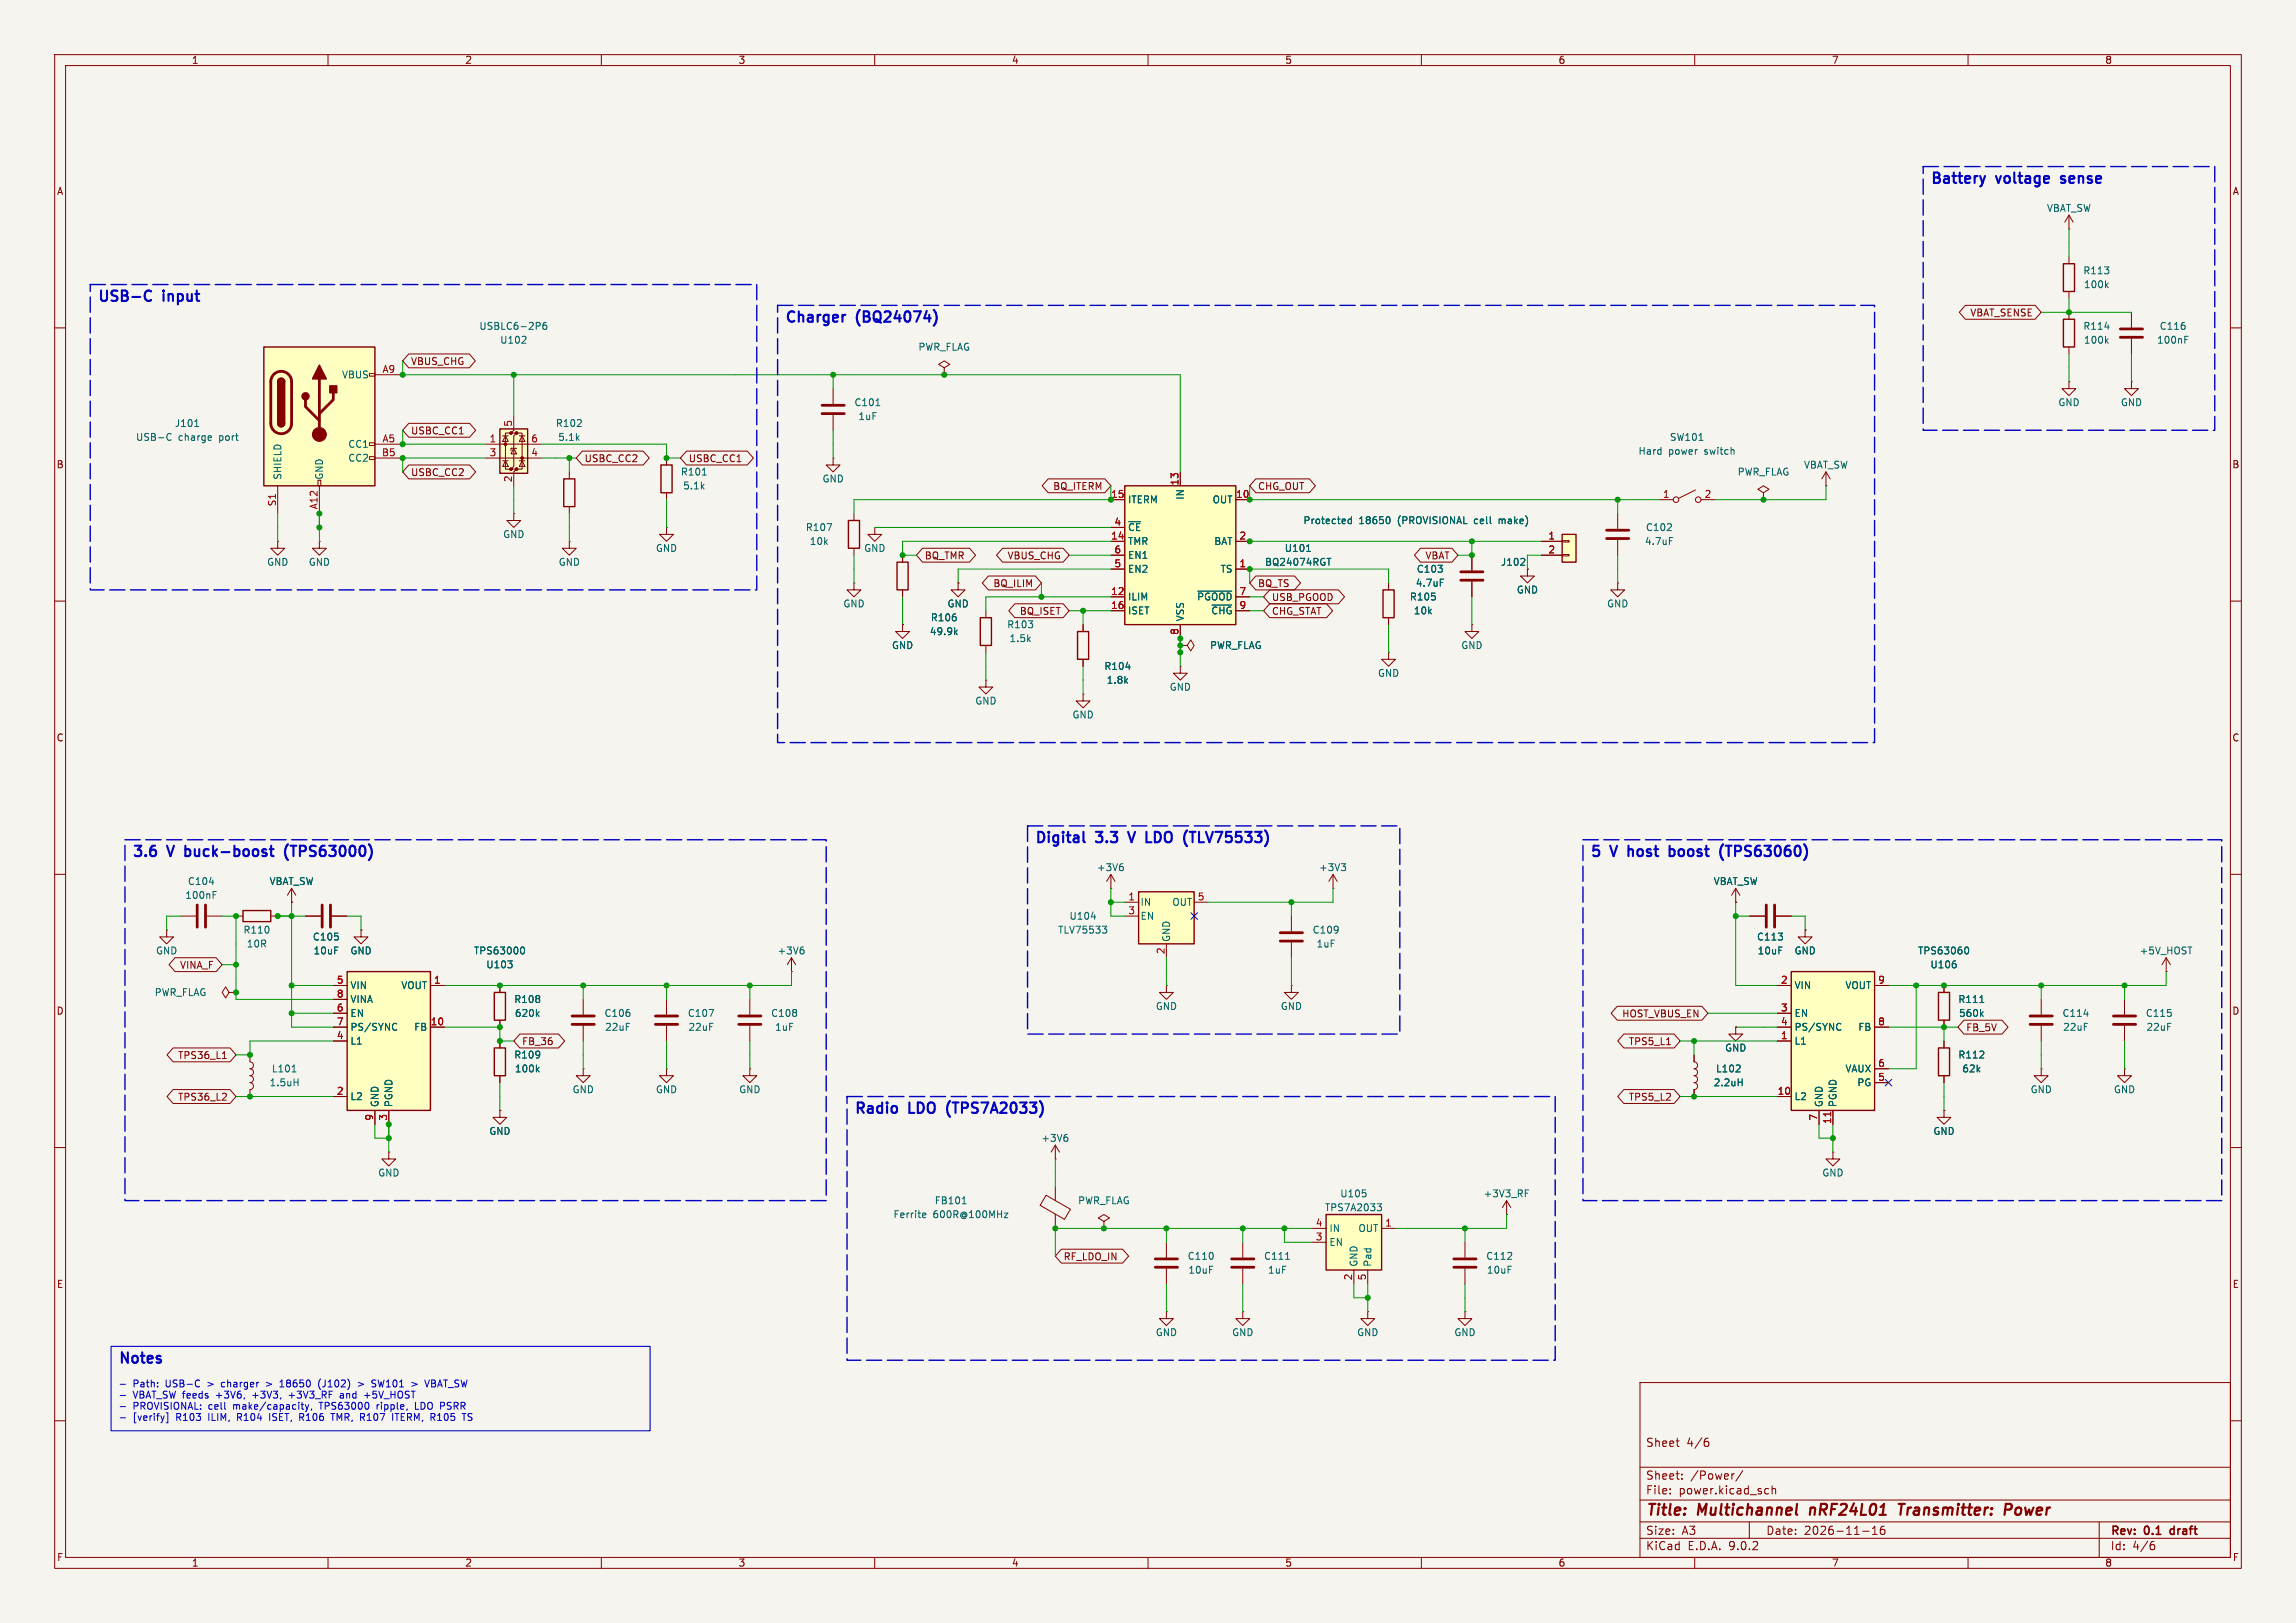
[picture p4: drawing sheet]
<svg xmlns="http://www.w3.org/2000/svg" width="420mm" height="297mm" viewBox="0 0 420 297" stroke-linecap="round" stroke-linejoin="round" font-family="sans-serif">
<defs><g id="words">
<g font-size="2.8" fill="#840000">
<text x="301" y="277.9">Title:</text>
<text x="310.6" y="277.9">Multichannel</text>
<text x="331.9" y="277.9">nRF24L01</text>
<text x="349" y="277.9">Transmitter:</text>
<text x="369.1" y="277.9">Power</text>
</g>
<g font-size="2.7" fill="#0000c2">
<text x="353.1" y="34.5">Battery</text>
<text x="365.3" y="34.5">voltage</text>
<text x="377.9" y="34.5">sense</text>
<text x="17.8" y="56.1">USB-C</text>
<text x="30" y="56.1">input</text>
<text x="143.5" y="59.9">Charger</text>
<text x="156.8" y="59.9">(BQ24074)</text>
<text x="189.2" y="155.2">Digital</text>
<text x="200.7" y="155.2">3.3</text>
<text x="211.3" y="155.2">LDO</text>
<text x="218.9" y="155.2">(TLV75533)</text>
<text x="24.1" y="157.7">3.6</text>
<text x="34.7" y="157.7">buck-boost</text>
<text x="53.7" y="157.7">(TPS63000)</text>
<text x="290.8" y="157.7">5</text>
<text x="298.7" y="157.7">host</text>
<text x="307" y="157.7">boost</text>
<text x="317" y="157.7">(TPS63060)</text>
<text x="156.2" y="204.7">Radio</text>
<text x="166.4" y="204.7">LDO</text>
<text x="174.1" y="204.7">(TPS7A2033)</text>
<text x="21.6" y="250.4">Notes</text>
</g>
<g font-size="2.1" fill="#840000">
<text x="301" y="265">Sheet</text>
<text x="308.5" y="265">4/6</text>
<text x="301" y="273.7">File:</text>
<text x="301" y="271">Sheet:</text>
<text x="307.1" y="273.7">power.kicad_sch</text>
<text x="309.2" y="271">/Power/</text>
<text x="301" y="281.1">Size:</text>
<text x="307.6" y="281.1">A3</text>
<text x="323" y="281.1">Date:</text>
<text x="330" y="281.1">2026-11-16</text>
<text x="386" y="281.3">Rev:</text>
<text x="392.4" y="281.3">0.1</text>
<text x="397.7" y="281.3">draft</text>
<text x="301" y="283.9">KiCad</text>
<text x="308.7" y="283.9">E.D.A.</text>
<text x="316.3" y="283.9">9.0.2</text>
<text x="386" y="283.9">Id:</text>
<text x="390.1" y="283.9">4/6</text>
</g>
<g font-size="1.8" fill="#840000">
<text x="35" y="11.9">1</text>
<text x="85" y="11.9">2</text>
<text x="135" y="11.9">3</text>
<text x="185" y="11.9">4</text>
<text x="235" y="11.9">5</text>
<text x="285" y="11.9">6</text>
<text x="335" y="11.9">7</text>
<text x="385" y="11.9">8</text>
<text x="10.3" y="35.9">A</text>
<text x="408.3" y="35.9">A</text>
<text x="360.3" y="58.1">VBAT_SENSE</text>
<text x="75.1" y="67">VBUS_CHG</text>
<text x="75.1" y="79.7">USBC_CC1</text>
<text x="10.3" y="85.9">B</text>
<text x="75.1" y="87.3">USBC_CC2</text>
<text x="106.8" y="84.8">USBC_CC2</text>
<text x="125.9" y="84.8">USBC_CC1</text>
<text x="192.6" y="89.9">BQ_ITERM</text>
<text x="230" y="89.9">CHG_OUT</text>
<text x="408.2" y="85.9">B</text>
<text x="169.1" y="102.6">BQ_TMR</text>
<text x="181.6" y="107.6">BQ_ILIM</text>
<text x="184.2" y="102.6">VBUS_CHG</text>
<text x="230" y="107.6">BQ_TS</text>
<text x="260.7" y="102.6">VBAT</text>
<text x="186.4" y="112.7">BQ_ISET</text>
<text x="232.6" y="110.2">USB_PGOOD</text>
<text x="232.6" y="112.7">CHG_STAT</text>
<text x="10.3" y="135.9">C</text>
<text x="408.2" y="135.9">C</text>
<text x="32.8" y="177.5">VINA_F</text>
<text x="10.3" y="185.9">D</text>
<text x="408.2" y="185.9">D</text>
<text x="95.4" y="191.5">FB_36</text>
<text x="296.6" y="186.4">HOST_VBUS_EN</text>
<text x="297.8" y="191.5">TPS5_L1</text>
<text x="359.6" y="188.9">FB_5V</text>
<text x="32.5" y="194">TPS36_L1</text>
<text x="32.5" y="201.6">TPS36_L2</text>
<text x="297.8" y="201.6">TPS5_L2</text>
<text x="194.5" y="230.8">RF_LDO_IN</text>
<text x="10.3" y="235.9">E</text>
<text x="408.3" y="235.9">E</text>
<text x="10.3" y="285.9">F</text>
<text x="35" y="286.9">1</text>
<text x="85" y="286.9">2</text>
<text x="135" y="286.9">3</text>
<text x="185" y="286.9">4</text>
<text x="235" y="286.9">5</text>
<text x="285" y="286.9">6</text>
<text x="335" y="286.9">7</text>
<text x="385" y="286.9">8</text>
<text x="408.3" y="285.9">F</text>
</g>
<g font-size="1.8" fill="#006464">
<text x="374.3" y="39">VBAT_SW</text>
<text x="381" y="50.4">R113</text>
<text x="381.1" y="52.9">100k</text>
<text x="87.6" y="60.6">USBLC6-2P6</text>
<text x="91.4" y="63.1">U102</text>
<text x="167.9" y="64.4">PWR_FLAG</text>
<text x="381" y="60.6">R114</text>
<text x="381.1" y="63.1">100k</text>
<text x="394.5" y="63.1">100nF</text>
<text x="395" y="60.6">C116</text>
<text x="62.5" y="69.4">VBUS</text>
<text x="156.2" y="74.5">C101</text>
<text x="156.9" y="77.1">1uF</text>
<text x="376.4" y="74.5">GND</text>
<text x="387.9" y="74.5">GND</text>
<text x="24.8" y="80.9">USB-C</text>
<text x="31.9" y="78.3">J101</text>
<text x="32.6" y="80.9">charge</text>
<text x="40.2" y="80.9">port</text>
<text x="63.6" y="82.1">CC1</text>
<text x="101.6" y="78.3">R102</text>
<text x="102" y="80.9">5.1k</text>
<text x="299.6" y="83.4">Hard</text>
<text x="305.2" y="83.4">power</text>
<text x="305.4" y="80.9">SW101</text>
<text x="311.9" y="83.4">switch</text>
<text x="51.7" y="87.9" transform="rotate(-90 51.7 87.9)">SHIELD</text>
<text x="59.3" y="87.9" transform="rotate(-90 59.3 87.9)">GND</text>
<text x="63.6" y="84.7">CC2</text>
<text x="124.4" y="87.2">R101</text>
<text x="124.9" y="89.8">5.1k</text>
<text x="150.4" y="88.5">GND</text>
<text x="317.8" y="87.2">PWR_FLAG</text>
<text x="329.9" y="86">VBAT_SW</text>
<text x="206.2" y="92.3">ITERM</text>
<text x="216.8" y="91.5" transform="rotate(-90 216.8 91.5)">IN</text>
<text x="221.7" y="92.3">OUT</text>
<text x="91.9" y="98.7">GND</text>
<text x="119.9" y="101.2">GND</text>
<text x="147.3" y="97.4">R107</text>
<text x="148" y="99.9">10k</text>
<text x="158" y="101.2">GND</text>
<text x="206.2" y="97.4">~{CE}</text>
<text x="206.2" y="99.9">TMR</text>
<text x="222" y="99.9">BAT</text>
<text x="234.9" y="101.2">U101</text>
<text x="238.3" y="96.1">Protected</text>
<text x="248.6" y="96.1">18650</text>
<text x="255.8" y="96.1">(PROVISIONAL</text>
<text x="270" y="96.1">cell</text>
<text x="274.6" y="96.1">make)</text>
<text x="300.8" y="99.9">4.7uF</text>
<text x="301" y="97.4">C102</text>
<text x="48.8" y="103.7">GND</text>
<text x="56.4" y="103.7">GND</text>
<text x="102.1" y="103.7">GND</text>
<text x="206.2" y="102.5">EN1</text>
<text x="206.2" y="105">EN2</text>
<text x="223.2" y="105">TS</text>
<text x="231.3" y="103.7">BQ24074RGT</text>
<text x="258.9" y="107.5">4.7uF</text>
<text x="259.1" y="105">C103</text>
<text x="274.5" y="103.7">J102</text>
<text x="154.2" y="111.4">GND</text>
<text x="170.2" y="113.9">R106</text>
<text x="173.2" y="111.4">GND</text>
<text x="206.2" y="110.1">ILIM</text>
<text x="206.2" y="112.6">ISET</text>
<text x="216.8" y="113.8" transform="rotate(-90 216.8 113.8)">VSS</text>
<text x="218.9" y="110.1">~{PGOOD}</text>
<text x="221.5" y="112.6">~{CHG}</text>
<text x="257.8" y="110.1">R105</text>
<text x="258.5" y="112.6">10k</text>
<text x="277.4" y="108.8">GND</text>
<text x="293.9" y="111.4">GND</text>
<text x="163.1" y="119">GND</text>
<text x="170" y="116.4">49.9k</text>
<text x="184.1" y="115.2">R103</text>
<text x="184.6" y="117.7">1.5k</text>
<text x="221.2" y="119">PWR_FLAG</text>
<text x="267.2" y="119">GND</text>
<text x="201.9" y="122.8">R104</text>
<text x="202.3" y="125.3">1.8k</text>
<text x="252" y="124.1">GND</text>
<text x="178.3" y="129.1">GND</text>
<text x="196.1" y="131.7">GND</text>
<text x="213.9" y="126.6">GND</text>
<text x="200.6" y="159.6">+3V6</text>
<text x="241.2" y="159.6">+3V3</text>
<text x="33.8" y="164.7">100nF</text>
<text x="34.3" y="162.2">C104</text>
<text x="49.2" y="162.2">VBAT_SW</text>
<text x="208.5" y="166">IN</text>
<text x="214.4" y="166">OUT</text>
<text x="313.4" y="162.2">VBAT_SW</text>
<text x="44.4" y="171">R110</text>
<text x="45" y="173.6">10R</text>
<text x="57.1" y="172.3">C105</text>
<text x="193.5" y="171">TLV75533</text>
<text x="195.5" y="168.5">U104</text>
<text x="208.5" y="168.5">EN</text>
<text x="214.2" y="172.5" transform="rotate(-90 214.2 172.5)">GND</text>
<text x="240" y="171">C109</text>
<text x="240.7" y="173.6">1uF</text>
<text x="321.3" y="172.3">C113</text>
<text x="28.4" y="174.9">GND</text>
<text x="57.3" y="174.9">10uF</text>
<text x="64" y="174.9">GND</text>
<text x="86.6" y="174.9">TPS63000</text>
<text x="88.9" y="177.4">U103</text>
<text x="142.1" y="174.9">+3V6</text>
<text x="321.4" y="174.9">10uF</text>
<text x="328.2" y="174.9">GND</text>
<text x="350.8" y="174.9">TPS63060</text>
<text x="353" y="177.4">U106</text>
<text x="391.3" y="174.9">+5V_HOST</text>
<text x="28.2" y="182.5">PWR_FLAG</text>
<text x="64" y="181.2">VIN</text>
<text x="64" y="183.7">VINA</text>
<text x="73.3" y="181.2">VOUT</text>
<text x="94" y="183.7">R108</text>
<text x="211.3" y="185">GND</text>
<text x="234.2" y="185">GND</text>
<text x="328.2" y="181.2">VIN</text>
<text x="337.5" y="181.2">VOUT</text>
<text x="358.1" y="183.7">R111</text>
<text x="64" y="186.3">EN</text>
<text x="64" y="188.8">PS/SYNC</text>
<text x="64" y="191.4">L1</text>
<text x="75.7" y="188.8">FB</text>
<text x="94.1" y="186.3">620k</text>
<text x="110.5" y="186.3">C106</text>
<text x="110.6" y="188.8">22uF</text>
<text x="125.7" y="186.3">C107</text>
<text x="125.8" y="188.8">22uF</text>
<text x="141" y="186.3">C108</text>
<text x="141.7" y="188.8">1uF</text>
<text x="328.2" y="186.3">EN</text>
<text x="328.2" y="188.8">PS/SYNC</text>
<text x="328.2" y="191.4">L1</text>
<text x="339.8" y="188.8">FB</text>
<text x="358.3" y="186.3">560k</text>
<text x="377.2" y="186.3">C114</text>
<text x="377.3" y="188.8">22uF</text>
<text x="392.4" y="186.3">C115</text>
<text x="392.5" y="188.8">22uF</text>
<text x="49.6" y="196.4">L101</text>
<text x="94" y="193.9">R109</text>
<text x="94.1" y="196.4">100k</text>
<text x="313.8" y="196.4">L102</text>
<text x="315.5" y="192.6">GND</text>
<text x="337.5" y="196.4">VAUX</text>
<text x="358.1" y="193.9">R112</text>
<text x="358.9" y="196.4">62k</text>
<text x="49.2" y="199">1.5uH</text>
<text x="64" y="201.5">L2</text>
<text x="69.4" y="202.7" transform="rotate(-90 69.4 202.7)">GND</text>
<text x="72" y="202.7" transform="rotate(-90 72 202.7)">PGND</text>
<text x="104.6" y="200.3">GND</text>
<text x="119.9" y="200.3">GND</text>
<text x="135.1" y="200.3">GND</text>
<text x="313.4" y="199">2.2uH</text>
<text x="328.2" y="201.5">L2</text>
<text x="333.6" y="202.7" transform="rotate(-90 333.6 202.7)">GND</text>
<text x="336.1" y="202.7" transform="rotate(-90 336.1 202.7)">PGND</text>
<text x="339.6" y="199">PG</text>
<text x="371.3" y="200.3">GND</text>
<text x="386.6" y="200.3">GND</text>
<text x="89.4" y="207.9">GND</text>
<text x="190.4" y="209.1">+3V6</text>
<text x="353.6" y="207.9">GND</text>
<text x="69.1" y="215.5">GND</text>
<text x="333.2" y="215.5">GND</text>
<text x="170.9" y="220.6">FB101</text>
<text x="197.1" y="220.6">PWR_FLAG</text>
<text x="242.3" y="221.8">TPS7A2033</text>
<text x="245.1" y="219.3">U105</text>
<text x="271.3" y="219.3">+3V3_RF</text>
<text x="163.3" y="223.1">Ferrite</text>
<text x="170.7" y="223.1">600R@100MHz</text>
<text x="243.1" y="225.7">IN</text>
<text x="248.4" y="225.7">OUT</text>
<text x="217.2" y="230.7">C110</text>
<text x="217.3" y="233.3">10uF</text>
<text x="231.1" y="230.7">C111</text>
<text x="231.9" y="233.3">1uF</text>
<text x="243.1" y="228.2">EN</text>
<text x="248.5" y="231.9" transform="rotate(-90 248.5 231.9)">GND</text>
<text x="251.1" y="231.9" transform="rotate(-90 251.1 231.9)">Pad</text>
<text x="271.8" y="230.7">C112</text>
<text x="271.9" y="233.3">10uF</text>
<text x="211.3" y="244.7">GND</text>
<text x="225.3" y="244.7">GND</text>
<text x="248.2" y="244.7">GND</text>
<text x="265.9" y="244.7">GND</text>
</g>
<g font-size="1.8" fill="#a90000">
<text x="69.9" y="68.3">A9</text>
<text x="69.8" y="83.6">B5</text>
<text x="69.9" y="81">A5</text>
<text x="89.5" y="81">1</text>
<text x="89.5" y="83.6">3</text>
<text x="93.7" y="78.2" transform="rotate(-90 93.7 78.2)">5</text>
<text x="97.1" y="81">6</text>
<text x="97.1" y="83.6">4</text>
<text x="93.7" y="88.3" transform="rotate(-90 93.7 88.3)">2</text>
<text x="215.6" y="88.9" transform="rotate(-90 215.6 88.9)">13</text>
<text x="50.5" y="92.8" transform="rotate(-90 50.5 92.8)">S1</text>
<text x="58.2" y="93.3" transform="rotate(-90 58.2 93.3)">A12</text>
<text x="203.2" y="91.2">15</text>
<text x="226" y="91.2">10</text>
<text x="304.1" y="91.2">1</text>
<text x="311.7" y="91.2">2</text>
<text x="203.2" y="98.8">14</text>
<text x="203.8" y="96.3">4</text>
<text x="203.8" y="101.3">6</text>
<text x="226.6" y="98.8">2</text>
<text x="283.1" y="98.8">1</text>
<text x="283.1" y="101.3">2</text>
<text x="203.8" y="103.9">5</text>
<text x="226.6" y="103.9">1</text>
<text x="203.2" y="109">12</text>
<text x="203.2" y="111.5">16</text>
<text x="226.6" y="109">7</text>
<text x="226.6" y="111.5">9</text>
<text x="215.6" y="116.3" transform="rotate(-90 215.6 116.3)">8</text>
<text x="206.3" y="164.8">1</text>
<text x="206.3" y="167.4">3</text>
<text x="219" y="164.8">5</text>
<text x="213.1" y="174.7" transform="rotate(-90 213.1 174.7)">2</text>
<text x="61.5" y="180.1">5</text>
<text x="61.5" y="182.6">8</text>
<text x="61.5" y="185.2">6</text>
<text x="79.3" y="180.1">1</text>
<text x="325.7" y="180.1">2</text>
<text x="325.7" y="185.2">3</text>
<text x="343.5" y="180.1">9</text>
<text x="61.5" y="187.7">7</text>
<text x="61.5" y="190.2">4</text>
<text x="78.7" y="187.7">10</text>
<text x="325.7" y="187.7">4</text>
<text x="325.7" y="190.2">1</text>
<text x="343.5" y="187.7">8</text>
<text x="343.5" y="195.3">6</text>
<text x="343.5" y="197.9">5</text>
<text x="61.5" y="200.4">2</text>
<text x="325.1" y="200.4">10</text>
<text x="68.3" y="205.2" transform="rotate(-90 68.3 205.2)">9</text>
<text x="70.9" y="205.2" transform="rotate(-90 70.9 205.2)">3</text>
<text x="332.5" y="205.2" transform="rotate(-90 332.5 205.2)">7</text>
<text x="335" y="205.8" transform="rotate(-90 335 205.8)">11</text>
<text x="240.6" y="224.5">4</text>
<text x="240.6" y="227.1">3</text>
<text x="253.3" y="224.5">1</text>
<text x="247.4" y="234.4" transform="rotate(-90 247.4 234.4)">2</text>
<text x="249.9" y="234.4" transform="rotate(-90 249.9 234.4)">5</text>
</g>
<g font-size="1.8" fill="#0000c2">
<text x="24.3" y="254.2">Path:</text>
<text x="24.3" y="256.3">VBAT_SW feeds</text>
<text x="30.4" y="254.2">USB-C</text>
<text x="38.2" y="254.2">&gt;</text>
<text x="39.8" y="256.3">+3V6,</text>
<text x="41" y="254.2">charger</text>
<text x="46.7" y="256.3">+3V3,</text>
<text x="49.3" y="254.2">&gt;</text>
<text x="52.1" y="254.2">18650</text>
<text x="53.5" y="256.3">+3V3_RF</text>
<text x="59.3" y="254.2">(J102)</text>
<text x="63.1" y="256.3">and</text>
<text x="66.8" y="254.2">&gt;</text>
<text x="67.7" y="256.3">+5V_HOST</text>
<text x="69.5" y="254.2">SW101</text>
<text x="79.7" y="254.2">VBAT_SW</text>
<text x="24.3" y="258.3">PROVISIONAL:</text>
<text x="24.3" y="260.3">[verify]</text>
<text x="32.3" y="260.3">R103</text>
<text x="38.3" y="258.3">cell</text>
<text x="38.4" y="260.3">ILIM,</text>
<text x="42.9" y="258.3">make/capacity,</text>
<text x="43.9" y="260.3">R104</text>
<text x="49.9" y="260.3">ISET,</text>
<text x="55.6" y="260.3">R106</text>
<text x="58.9" y="258.3">TPS63000</text>
<text x="61.7" y="260.3">TMR, R107</text>
<text x="69.6" y="258.3">ripple,</text>
<text x="73.3" y="260.3">ITERM, R105</text>
<text x="76.8" y="258.3">LDO PSRR</text>
<text x="86.5" y="260.3">TS</text>
</g>
</g></defs>
<path d="M0 0h420v297h-420z" fill="#f5f4ef" stroke="#f5f4ef" stroke-width=".18"/>
<g fill="none" stroke="#840000" stroke-width=".18">
<path d="M10 10h400v277h-400zM12 12h396v273h-396zM60 10v2M110 10v2M160 10v2M210 10v2M260 10v2M310 10v2M360 10v2M10 60h2M408 60h2M10 110h2"/>
<path d="M408 110h2M10 160h2M408 160h2M320 167.6h2.8M324.9 167.6h2.8M10 210h2M408 210h2M300 253h108v32h-108zM10 260h2M300 278.5h108M300 274.5h108M300 268.5h108"/>
<path d="M305.5 273.2v.2M305.5 272.5v.1M306.6 263.7h.6M307 264.7h.2M307.7 270.5v.2M307.7 269.8v.1M312 263.8h.4l.2 .2-.1 .5-.5 .2M312.4 263.2l-.4 .1M317.2 269.7l-.3 .1M318.8 269.1l-1.3 1.9M320 278.5v3M323.1 272.4l.4 .1"/>
<path d="M323.5 273.3l-.4 .1M324.2 272.5l.2-.1 .3 .1 .1 .9M324.2 271.9v1.5M342.5 279.7l.4-.4v1.5M344.7 279.3a.59 .59 0 0 0-.8 .6v.6l.2 .2 .4 .1 .2-.2 .1-.5-.1-.2h-.5l-.3 .2M384 278.5v6.5M408 260h2M60 285v2M110 285v2M160 285v2M210 285v2M260 285v2"/>
<path d="M300 281.5h108M310 285v2M340.7 280.2h1.2M342.5 280.8h.9M360 285v2M393.6 282.7h.4l.2 .2-.1 .5-.5 .2M394 282.1l-.4 .1"/>
</g>
<path d="M397 279.9v.7" fill="none" stroke="#840000" stroke-width=".3"/>
<path d="M331.2 275.9l-.2 1.3M347.3 275.2h1.1M347.9 275.2l-.3 2M366.8 276.3h.7a.55 .55 0 0 0 .5-.5 .55 .55 0 0 0-.3-.6h-.8l-.2 2" fill="none" stroke="#840000" stroke-width=".4"/>
<path d="M323.1 165.6v4.1M324.6 165.6v4.1" fill="none" stroke="#840000" stroke-width=".51"/>
<path d="M285.7 97.8h2.6v5.1h-2.6z" fill="#ffffc2"/>
<path d="M285.7 97.8h2.6v5.1h-2.6z" fill="none" stroke="#840000" stroke-width=".25"/>
<path d="M281.9 99.1h3.8M285.7 98.9h1.3v.3h-1.3zM281.9 101.6h3.8M285.7 101.5h1.3v.2h-1.3z" fill="none" stroke="#840000" stroke-width=".18"/>
<path d="M247.2 94.6v1.2M247.2 95h-.4l-.2 .2 .1 .6h.5M254 94.6a.79 .79 0 0 1 0 1.2M278.8 102.2l.1 .2v.3l-.8 .7h.8" fill="none" stroke="#006464" stroke-width=".18"/>
<path d="M205.7 88.9h20.4v25.4h-20.4z" fill="#ffffc2"/>
<path d="M155.2 95.3h2v5h-2zM205.7 88.9h20.4v25.4h-20.4zM164.1 102.9h2v5.1h-2zM179.3 113h2.1v5.1h-2.1zM197.1 115.6h2v5.1h-2zM253 108h2v5h-2z" fill="none" stroke="#840000" stroke-width=".25"/>
<g fill="none" stroke="#840000" stroke-width=".18">
<path d="M152.4 71.1v2.8M152.4 75.9v2.8M172.7 67.3l1-.6-1-.7-1 .7 1 .6v1.3M172.7 68.6h.1M152.4 83.8v1.3h1.3l-1.3 1.3-1.3-1.3h1.3M152.4 83.8h.1M156.2 94v1.3M160 96.5v1.3h1.3l-1.3 1.3-1.3-1.3h1.3M160 96.5h.1M203.2 91.4h2.5M203.2 96.5h2.5M203.2 99.1h2.5"/>
<path d="M215.9 86.4v2.5M226.1 91.4h2.5M226.1 99.1h2.5M156.2 106.7v1.3h1.3l-1.3 1.2-1.3-1.2h1.3M156.2 106.7h.1M156.2 100.3v1.3M165.1 114.3v1.3h1.3l-1.3 1.2-1.3-1.2h1.3M165.1 114.3h.1M165.1 101.6v1.3M165.1 108v1.2M175.3 106.7v1.3h1.2l-1.2 1.2-1.3-1.2h1.3M175.3 106.7h.1"/>
<path d="M180.3 111.8v1.2M180.3 118.1v1.3M198.1 114.3v1.3M203.2 101.6h2.5M203.2 104.1h2.5M203.2 109.2h2.5M203.2 111.8h2.5M215.9 118.1h1.3l.6-1 .6 1-.6 1-.6-1M215.9 118.1h.1M215.9 114.3v2.5M226.1 104.1h2.5M226.1 109.2h2.5"/>
<path d="M226.1 111.8h2.5M254 119.4v1.3h1.3l-1.3 1.2-1.3-1.2h1.3M254 119.4h.1M254 106.7v1.3M254 113v1.3M269.2 114.3v1.3h1.3l-1.3 1.2-1.2-1.2h1.2M269.2 114.3h.1M180.3 124.5v1.2h1.3l-1.3 1.3-1.2-1.3h1.2M180.3 124.5h.1M198.1 127v1.3h1.3l-1.3 1.2-1.3-1.2h1.3M198.1 127h.1M198.1 120.7v1.2"/>
<path d="M215.9 121.9v1.3h1.3l-1.3 1.3-1.3-1.3h1.3M215.9 121.9h.1M66 170.2v1.3h1.3l-1.3 1.2-1.2-1.2h1.2M66 170.2h.1M236.2 167.6v2.8M236.2 172.5v2.8M243.8 162.6h.1M243.8 160l-.7 1.3M243.8 160l.8 1.3M243.8 160v2.6M317.5 165.1h.1M317.5 162.6l-.8 1.2"/>
<path d="M317.5 162.6l.8 1.2M317.5 162.6v2.5M45.7 193v1.3a.64 .64 0 0 1 .7 .6 .64 .64 0 0 1-.7 .7 .64 .64 0 0 1 .7 .6 .64 .64 0 0 1-.7 .7 .64 .64 0 0 1 .7 .6 .64 .64 0 0 1-.7 .6M45.7 198.1a.64 .64 0 0 1 .7 .7 .64 .64 0 0 1-.7 .6v1.3M106.7 195.6v1.3h1.2l-1.2 1.2-1.3-1.2h1.3M106.7 195.6h.1M106.7 182.9v2.8M106.7 187.7v2.8M121.9 195.6v1.3h1.3l-1.3 1.2-1.3-1.2h1.3M121.9 195.6h.1M121.9 182.9v2.8M121.9 187.7v2.8"/>
<path d="M137.2 195.6v1.3h1.2l-1.2 1.2-1.3-1.2h1.3M137.2 195.6h.1M213.4 180.3v1.3h1.2l-1.2 1.3-1.3-1.3h1.3M213.4 180.3h.1M236.2 180.3v1.3h1.3l-1.3 1.3-1.3-1.3h1.3M236.2 180.3h.1M309.9 193v1.3a.64 .64 0 0 1 .6 .6 .64 .64 0 0 1-.6 .7 .64 .64 0 0 1 .6 .6 .64 .64 0 0 1-.6 .7 .64 .64 0 0 1 .6 .6 .64 .64 0 0 1-.6 .6M309.9 198.1a.64 .64 0 0 1 .6 .7 .64 .64 0 0 1-.6 .6v1.3M317.5 188v1.2h1.3l-1.3 1.3-1.3-1.3h1.3M317.5 188h.1M373.4 195.6v1.3h1.2l-1.2 1.2-1.3-1.2h1.3M373.4 195.6h.1"/>
<path d="M213.4 227.3v2.8M213.4 232.2v2.7M227.3 227.3v2.8M227.3 232.2v2.7"/>
</g>
<g fill="none" stroke="#006464" stroke-width=".18">
<path d="M160.2 74.2h.8M151.3 95.8h.8l-.5 1.3M174.7 115.7l.4 .4M175.1 115.3l-.5 .5M219.1 108.2h6.2M221.7 110.7h3.6M239 100.9h.7M242.7 102.2h.7M206 122.1h.7M245.4 158.1h.7l-.4 .4M245.9 158.5l.2 .3v.3l-.2 .2M53.4 196.2h.8"/>
<path d="M53.8 198h.7M54.5 197.4v1.3M129.7 184.7h.8l-.5 1.3M317.5 196.2h.8M318 198h.7M318.3 195v.4M318.7 197.4v1.3M235.2 230.4h.7"/>
</g>
<path d="M150.4 74.2h4M150.4 75.7h4M234.2 170.7h4.1M234.2 172.2h4.1M104.6 185.9h4.1M104.6 187.5h4.1M119.9 185.9h4.1M119.9 187.5h4.1M211.3 230.4h4.1M211.3 231.9h4.1M225.3 230.4h4.1M225.3 231.9h4.1" fill="none" stroke="#840000" stroke-width=".51"/>
<path d="M242.6 222.2h10.1v10.2h-10.1z" fill="#ffffc2"/>
<path d="M242.6 222.2h10.1v10.2h-10.1z" fill="none" stroke="#840000" stroke-width=".25"/>
<path d="M203.2 162.6h.1M203.2 160l-.8 1.3M203.2 160l.8 1.3M203.2 160v2.6M240 224.8h2.6M240 227.3h2.6M247.6 232.4v2.5M250.2 232.4v2.5M252.7 224.8h2.6" fill="none" stroke="#840000" stroke-width=".18"/>
<path d="M205.1 158.1h.3M205.3 158.5l.2 .3v.3l-.2 .2M249.8 218.4v.5M251.9 220.3h.8l-.4 .5 .3 .1 .1 .4-.2 .3h-.4" fill="none" stroke="#006464" stroke-width=".18"/>
<path d="M208.3 163.2h10.1v9.5h-10.1z" fill="#ffffc2"/>
<path d="M208.3 163.2h10.1v9.5h-10.1z" fill="none" stroke="#840000" stroke-width=".25"/>
<path d="M205.7 165.1h2.6M205.7 167.6h2.6M213.4 172.7v2.6M218.4 165.1h2.6M201.9 223.5l1-.6-1-.7-1 .7 1 .6v1.3M201.9 224.8h.1" fill="none" stroke="#840000" stroke-width=".18"/>
<path d="M199.6 167.8h.8M201.7 169.5h.7l-.4 .5 .4 .1v.4l-.2 .3h-.4" fill="none" stroke="#006464" stroke-width=".18"/>
<path d="M48.3 63.5h20.3v25.4h-20.3z" fill="#ffffc2"/>
<g fill="none" stroke="#840000" stroke-width=".18">
<path d="M67.6 68.3h1v.5h-1zM68.6 68.6h5.1M50.8 99.1v1.2h1.3l-1.3 1.3-1.3-1.3h1.3M50.8 99.1h.1M50.8 88.9v5.1M58.2 87.9h.5v1h-.5zM58.4 99.1v1.2h1.3l-1.3 1.3-1.3-1.3h1.3M58.4 99.1h.1M58.4 88.9v5.1M67.6 81h1v.5h-1zM67.6 83.6h1v.5h-1zM68.6 81.3h5.1"/>
<path d="M68.6 83.8h5.1M121.9 83.8v1.3M121.9 90.2v1.2M330.2 170.2v1.3h1.3l-1.3 1.2-1.3-1.2h1.3M330.2 170.2h.1M355.6 190.5v1.3M355.6 196.9v1.2M373.4 182.9v2.8M373.4 187.7v2.8M388.6 195.6v1.3h1.3l-1.3 1.2-1.3-1.2h1.3M388.6 195.6h.1M193 212.1h.1"/>
<path d="M193 209.6l-.7 1.2M193 209.6l.8 1.2M193 209.6v2.5M355.6 203.2v1.3h1.3l-1.3 1.2-1.3-1.2h1.3M355.6 203.2h.1"/>
</g>
<path d="M48.3 63.5h20.3v25.4h-20.3zM50.8 69.9a.64 .64 0 0 1 .6-.7 .64 .64 0 0 1 .7 .7M50.8 77.5a.64 .64 0 0 0 .6 .6 .64 .64 0 0 0 .7-.6M120.9 85.1h2v5.1h-2zM354.6 191.8h2v5.1h-2z" fill="none" stroke="#840000" stroke-width=".25"/>
<path d="M50.1 68.5a1.9 1.9 0 0 1 2.1-.4 1.9 1.9 0 0 1 1.1 1.8v7.6a1.91 1.91 0 0 1-1.9 1.9 1.91 1.91 0 0 1-1.9-1.9v-7.8l.2-.6zM55.9 73.2v1.2l2.5 2.6M58.4 69.3v10.2M61 71.9v1.3l-2.6 2.5M371.3 185.9h4.1M371.3 187.5h4.1" fill="none" stroke="#840000" stroke-width=".51"/>
<g fill="#840000" stroke="#840000" stroke-width=".25">
<path d="M50.8 69.9h1.3v7.6h-1.3z"/>
<path d="M51 69.4a.64 .64 0 0 1 .7-.1 .64 .64 0 0 1 .4 .6h-1.3z"/>
<path d="M50.8 77.5h1.3a.64 .64 0 0 1-.7 .6 .64 .64 0 0 1-.6-.6z"/>
<path d="M58.4 66.8l1.3 2.5h-2.6z"/>
<path d="M60.3 70.6h1.3v1.3h-1.3z"/>
<circle cx="55.9" cy="72.5" r=".63"/>
</g>
<circle cx="58.4" cy="79.5" r="1.27" fill="#840000" stroke="#840000" stroke-width=".18"/>
<path d="M30.8 79.4l.3-.1 .2 .1M35.6 78h.7M38.5 79.7l.2 .3-.6 .2M31.3 80.5l-.2 .1-.3-.1M38.6 80.5l-.1 .1M128.5 86.9h.7M381.2 185.6h.8M195 207.6h.2M195.1 208.1l.2 .2v.3l-.2 .3" fill="none" stroke="#006464" stroke-width=".18"/>
<path d="M91.4 78.5h5.1v8.1h-5.1z" fill="#ffffc2"/>
<g fill="#840000" stroke="#840000" stroke-width=".18">
<circle cx="92.5" cy="81.3" r=".25"/>
<circle cx="93.5" cy="79.2" r=".25"/>
<circle cx="93.5" cy="85.9" r=".25"/>
<circle cx="94.5" cy="79.2" r=".25"/>
<circle cx="94.5" cy="85.9" r=".25"/>
<circle cx="95.5" cy="83.8" r=".25"/>
</g>
<g fill="none" stroke="#840000" stroke-width=".18">
<path d="M91.9 79.8h1.1M92.5 79.8l.5 1h-1.1zM93.5 79.2h-1v6.7h1M94 76.2v2.5l-.5 .5h1l-.5 .6v5.5l-.5 .6h1l-.5 .5v2.5M94.5 79.2h1v6.7h-1M95 79.8h1M95.5 79.8l.5 1h-1zM88.9 81.3h10.2M88.9 83.8h10.2M91.9 84.3h1.1M92.5 84.3l.5 1h-1.1zM94 82l.5 1.1h-1z"/>
<path d="M94.5 82h-1v.4M95 84.3h1M95.5 84.3l.5 1h-1zM104.1 99.1v1.2h1.3l-1.3 1.3-1.2-1.3h1.2M104.1 99.1h.1M355.6 180.3v1.3M355.6 186.7v1.3"/>
</g>
<path d="M91.4 78.5h5.1v8.1h-5.1zM354.6 181.6h2v5.1h-2z" fill="none" stroke="#840000" stroke-width=".25"/>
<path d="M98.7 59.1l.1 .1-.1 .4M99.9 59l-.4 .1a.86 .86 0 0 0 0 1.2l.5-.2v-.4l-.2-.2h-.4l-.1 .2M95.4 62.8h.8M96.2 61.7v.4M362.2 183.5h.7M362.4 185.5l.4 .5M362.8 185.2l-.5 .4" fill="none" stroke="#006464" stroke-width=".18"/>
<path d="M327.7 177.8h15.2v25.4h-15.2z" fill="#ffffc2"/>
<path d="M103.1 87.6h2.1v5.1h-2.1zM327.7 177.8h15.2v25.4h-15.2z" fill="none" stroke="#840000" stroke-width=".25"/>
<g fill="none" stroke="#840000" stroke-width=".18">
<path d="M94 94v1.3h1.2l-1.2 1.2-1.3-1.2h1.3M94 94h.1M104.1 86.4v1.2M104.1 92.7v1.3M121.9 96.5v1.3h1.3l-1.3 1.3-1.3-1.3h1.3M121.9 96.5h.1M396.2 177.8h.1M396.2 175.3l-.7 1.2M396.2 175.3l.8 1.2M396.2 175.3v2.5M325.1 180.3h2.6M325.1 185.4h2.6"/>
<path d="M325.1 188h2.6M325.1 190.5h2.6M342.9 180.3h2.5M342.9 188h2.5M342.9 195.6h2.5M342.9 198.1h2.5M388.6 182.9v2.8M388.6 187.7v2.8M325.1 200.7h2.6M332.7 203.2v2.5M335.3 210.8v1.3h1.2l-1.2 1.3-1.3-1.3h1.3M335.3 210.8h.1"/>
<path d="M335.3 203.2v2.5"/>
</g>
<path d="M357.8 176.4v.6M359.6 173.4l.1-.1a.68 .68 0 0 1 .4 .6 .68 .68 0 0 1-.4 .7l-.1-.1M336.4 187.3l.3 .1M336.7 188.4l-.3 .1" fill="none" stroke="#006464" stroke-width=".18"/>
<path d="M334.9 203.5v.7" fill="none" stroke="#a90000" stroke-width=".18"/>
<path d="M386.6 185.9h4.1M386.6 187.5h4.1" fill="none" stroke="#840000" stroke-width=".51"/>
<path d="M63.5 177.8h15.2v25.4h-15.2z" fill="#ffffc2"/>
<path d="M377.4 48.3h2.1v5h-2.1zM377.4 58.4h2.1v5.1h-2.1zM44.4 166.6h5.1v2.1h-5.1zM63.5 177.8h15.2v25.4h-15.2zM90.4 191.8h2.1v5.1h-2.1zM90.4 181.6h2.1v5.1h-2.1z" fill="none" stroke="#840000" stroke-width=".25"/>
<g fill="none" stroke="#840000" stroke-width=".18">
<path d="M378.5 39.4v2.5M378.5 39.4l-.8 1.2M378.5 39.4l.7 1.2M359.5 55.9h12.8l1.1 1.3-1.1 1.2h-12.8l-1.1-1.2zM378.5 41.9h.1M378.5 47v1.3M378.5 53.3v1.3M378.5 57.2v1.2M389.9 57.2v2.7M74.8 77.5h11.1l1.1 1.2-1.1 1.3h-11.1l-1.1-1.3zM74.8 64.8h11l1.2 1.2-1.2 1.3h-11l-1.1-1.3zM378.5 69.9v1.2h1.2l-1.2 1.3-1.3-1.3h1.3"/>
<path d="M378.5 69.9h.1M378.5 63.5v1.3M389.9 69.9v1.2h1.3l-1.3 1.3-1.3-1.3h1.3M389.9 69.9h.1M389.9 62v2.8M74.8 85.1h11.1l1.1 1.3-1.1 1.2h-11.1l-1.1-1.2zM106.5 82.5h11.2l1.1 1.3-1.1 1.3h-11.2l-1.1-1.3zM125.6 82.5h11.1l1.1 1.3-1.1 1.3h-11.1l-1.1-1.3zM191.7 87.6h10.4l1.1 1.3-1.1 1.3h-10.4l-1.1-1.3zM203.2 91.4h2.5M203.2 96.5h2.5M203.2 99.1h2.5"/>
<path d="M215.9 86.4v2.5M226.1 91.4h2.5M226.1 99.1h2.5M229.7 87.6h9.8l1.1 1.3-1.1 1.3h-9.8l-1.1-1.3zM281.9 99.1h3.8M295.9 94v2.8M295.9 98.8v2.8M303.5 91.4h2.6M310.1 89.7l-3 1.5M311.1 91.4h2.6M322.6 90.2l1-.7-1-.6-1 .6 1 .7v1.2M322.6 91.4h.1"/>
<path d="M334 88.9h.1M334 86.4l-.8 1.2M334 86.4l.8 1.2M334 86.4v2.5M165.1 114.3h.1M165.1 101.6v1.3M165.1 108v1.2M168.8 100.3h8.5l1.2 1.3-1.2 1.3h-8.5l-1.2-1.3zM175.3 106.7h.1M180.8 105.4h8.6l1.1 1.3-1.1 1.3h-8.6l-1.1-1.3zM183.4 100.3h11.1l1.1 1.3-1.1 1.3h-11.1l-1.1-1.3zM185.6 110.5h8.9l1.1 1.3-1.1 1.2h-8.9l-1.1-1.2z"/>
<path d="M198.1 114.3v1.3M203.2 101.6h2.5M203.2 104.1h2.5M203.2 109.2h2.5M203.2 111.8h2.5M215.9 118.1h.1M215.9 114.3v2.5M226.1 104.1h2.5M226.1 109.2h2.5M226.1 111.8h2.5M229.7 105.4h7.1l1.1 1.3-1.1 1.3h-7.1l-1.1-1.3zM232.3 107.9h12.5l1.1 1.3-1.1 1.3h-12.5l-1.2-1.3z"/>
<path d="M232.3 110.5h10.4l1.1 1.3-1.1 1.2h-10.4l-1.2-1.2zM254 106.7v1.3M254 113v1.3M259.8 100.3h5.8l1.1 1.3-1.1 1.3h-5.8l-1.1-1.3zM269.2 101.6v2.8M269.2 106.4v2.8M279.4 104.1v1.3h1.3l-1.3 1.3-1.3-1.3h1.3M279.4 104.1h.1M281.9 101.6h3.8M295.9 106.7v1.3h1.3l-1.3 1.2-1.3-1.2h1.3M295.9 106.7h.1M198.1 120.7v1.2"/>
<path d="M30.5 170.2v1.3h1.2l-1.2 1.2-1.3-1.2h1.3M30.5 170.2h.1M32 175.3h7.5l1.1 1.2-1.1 1.3h-7.5l-1.1-1.3zM33 167.6h2.8M37.8 167.6h2.8M43.2 167.6h1.2M49.5 167.6h1.3M53.3 165.1h.1M53.3 162.6l-.7 1.2M53.3 162.6l.8 1.2M53.3 162.6v2.5M55.9 167.6h2.8"/>
<path d="M60.7 167.6h2.8M66 170.2h.1M144.8 177.8h.1M144.8 175.3l-.8 1.2M144.8 175.3l.7 1.2M144.8 175.3v2.5M317.5 165.1h.1M320 167.6h2.8M324.9 167.6h2.8M330.2 170.2h.1M31.7 199.4h10.4l1.1 1.3-1.1 1.2h-10.4l-1.1-1.2zM31.7 191.8h10.4l1.1 1.2-1.1 1.3h-10.4l-1.1-1.3z"/>
<path d="M40.7 193.7h.7M41.9 181.6l-.6-1-.7 1 .7 1 .6-1h1.3M43.2 181.6h.1M61 180.3h2.5M61 182.9h2.5M61 185.4h2.5M61 188h2.5M61 190.5h2.5M78.7 180.3h2.6M78.7 188h2.6M91.4 180.3v1.3M91.4 186.7v1.3"/>
<path d="M91.4 190.5v1.3M91.4 196.9v1.2M95.1 189.2h7.1l1.1 1.3-1.1 1.3h-7.1l-1.1-1.3zM137.2 182.9v2.8M137.2 187.7v2.8M295.8 184.1h15.5l1.1 1.3-1.1 1.3h-15.5l-1.1-1.3zM297 199.4h9.2l1.1 1.3-1.1 1.2h-9.2l-1.1-1.2zM297 189.2h9.2l1.1 1.3-1.1 1.3h-9.2l-1.1-1.3zM304.8 191.2h.8M309.9 193v1.3M309.9 199.4v1.3M317.5 188h.1"/>
<path d="M325.1 180.3h2.6M325.1 185.4h2.6M325.1 188h2.6M325.1 190.5h2.6M342.9 180.3h2.5M342.9 188h2.5M342.9 195.6h2.5M342.9 198.1h2.5M355.6 180.3v1.3M355.6 186.7v1.3M355.6 190.5v1.3M355.6 196.9v1.2"/>
<path d="M359.3 186.7h6.9l1.1 1.3-1.1 1.2h-6.9l-1.2-1.2zM40.6 201.3h.8M41.3 200.2v.4M61 200.7h2.5M68.6 203.2v2.5M71.1 210.8v1.3h1.3l-1.3 1.3-1.3-1.3h1.3M71.1 210.8h.1M71.1 203.2v2.5M91.4 203.2v1.3h1.3l-1.3 1.2-1.2-1.2h1.2M91.4 203.2h.1M191.3 218.7l4.5 2.6-1.1 1.8-4.4-2.5zM193 217.2v2.5"/>
<path d="M275.6 219.7l-.8 1.3M275.6 219.7l.8 1.3M275.6 219.7v2.5M325.1 200.7h2.6M332.7 203.2v2.5M335.3 203.2v2.5M355.6 203.2h.1M193 222.2v2.6M194.2 228.6h11.1l1.2 1.3-1.2 1.2h-11.1l-1.2-1.2zM268 227.3v2.8M268 232.2v2.7M275.6 222.2h.1"/>
<path d="M213.4 240v1.3h1.2l-1.2 1.3-1.3-1.3h1.3M213.4 240h.1M227.3 240v1.3h1.3l-1.3 1.3-1.2-1.3h1.2M227.3 240h.1M250.2 240v1.3h1.3l-1.3 1.3-1.3-1.3h1.3M250.2 240h.1M268 240v1.3h1.2l-1.2 1.3-1.3-1.3h1.3M268 240h.1"/>
<circle cx="306.6" cy="91.4" r=".51"/>
<circle cx="310.6" cy="91.4" r=".51"/>
</g>
<g fill="none" stroke="#006464" stroke-width=".18">
<path d="M385 59.8h.8M385.3 52.2l.3 .4M385.6 51.8l-.5 .5M385.3 62.3l.3 .5M385.6 62l-.5 .4M399.7 62.1h.4M399.7 61.5h.6M247.2 94.6v1.2M247.2 95h-.4l-.2 .2 .1 .6h.5M254 94.6a.79 .79 0 0 1 0 1.2M305.4 98.4h.6M310.8 80.6h.7"/>
<path d="M174.7 115.7l.4 .4M175.1 115.3l-.5 .5M219.1 108.2h6.2M221.7 110.7h3.6M239 100.9h.7M242.7 102.2h.7M263.5 106h.6M278.8 102.2l.1 .2v.3l-.8 .7h.8M206 122.1h.7M38.3 161.4h.8M39 163.7h.4M39 163.1h.6"/>
<path d="M92.9 175.8h.8l-.4 .5M93.6 176.4v.6M95.4 173.4l.1-.1a.68 .68 0 0 1 .5 .6 .68 .68 0 0 1-.5 .7l-.1-.1M146.7 173.3h.3M146.8 173.8l.3 .2v.3l-.3 .3M357.8 176.4v.6M359.6 173.4l.1-.1a.68 .68 0 0 1 .4 .6 .68 .68 0 0 1-.4 .7l-.1-.1M72.2 187.3l.4 .1M72.6 188.4l-.4 .1M98.2 195.7l.4 .5M98.2 185.5l.4 .5M98.6 195.3l-.5 .5"/>
<path d="M98.6 185.2l-.5 .4M317.5 196.2h.8M318 198h.7M318.3 195v.4M318.7 197.4v1.3M336.4 187.3l.3 .1M336.7 188.4l-.3 .1M362.2 183.5h.7M362.4 185.5l.4 .5M362.8 185.2l-.5 .4M176.3 219.2l.1-.2v1.3M279 218.4h.4"/>
<path d="M279 217.7h.6M168.9 222h.4l.1 .3-.6 .1M169.3 222.8h-.4M176 220.3h.7M183.7 222h.7l-.7 .8h.7"/>
</g>
<g fill="none" stroke="#840000" stroke-width=".51">
<path d="M387.9 60.2h4M387.9 61.7h4M293.9 97h4M293.9 98.6h4M267.2 104.6h4.1M267.2 106.2h4.1M36.1 165.6v4.1M37.6 165.6v4.1M58.9 165.6v4.1M60.5 165.6v4.1M135.1 185.9h4.1M135.1 187.5h4.1"/>
<path d="M265.9 230.4h4.1M265.9 231.9h4.1"/>
</g>
<g fill="none" stroke="#009600" stroke-width=".18">
<path d="M373.4 57.2h16.5M378.5 41.9v5.1M378.5 54.6v2.6M73.7 66v2.6h142.2v17.8M73.7 78.7v2.6h15.2M94 68.6v7.6M152.4 68.6v2.5M152.4 78.7v5.1M378.5 64.8v5.1M389.9 64.8v5.1M50.8 94v5.1M58.4 94v5.1"/>
<path d="M88.9 83.8h-15.2v2.6M94 88.9v5.1M99.1 81.3h22.8v2.5h2.6M99.1 83.8h6.3M104.1 83.8v2.6M104.1 94v5.1M121.9 91.4v5.1M160 96.5h43.2M203.2 88.9v2.5h-47v2.6M203.2 99.1h-38.1v2.5h2.5M228.6 88.9v2.5h74.9M228.6 99.1h53.3"/>
<path d="M269.2 99.1v2.5h-2.5M295.9 91.4v2.6M334 88.9v2.5h-20.3M156.2 101.6v5.1M165.1 109.2v5.1M180.3 119.4v5.1M190.5 106.7v2.5M195.6 101.6h7.6M195.6 111.8h7.6M198.1 111.8v2.5M203.2 104.1h-27.9v2.6M203.2 109.2h-22.9v2.6"/>
<path d="M215.9 116.8v5.1M228.6 106.7v-2.6h25.4v2.6M228.6 109.2h2.5M228.6 111.8h2.5M254 114.3v5.1M269.2 109.2v5.1M281.9 101.6h-2.5v2.5M295.9 101.6v5.1M198.1 121.9v5.1M33 167.6h-2.5v2.6M40.6 167.6h2.6v15.3h17.8M40.6 176.5h2.6"/>
<path d="M50.8 167.6h5.1M53.3 165.1v22.9h7.7M63.5 167.6h2.5v2.6M144.8 177.8v2.5h-63.5M203.2 162.6v5h2.5M203.2 165.1h2.5M213.4 175.3v5M236.2 165.1v2.5M236.2 175.3v5M243.8 162.6v2.5h-22.8M317.5 167.6h2.5M317.5 165.1v15.2h7.6"/>
<path d="M327.7 167.6h2.5v2.6M396.2 177.8v2.5h-50.8M53.3 180.3h7.7M53.3 185.4h7.7M61 190.5h-15.3v2.5h-2.5M81.3 188h10.1v2.5h2.6M91.4 198.1v5.1M106.7 180.3v2.6M106.7 190.5v5.1M121.9 180.3v2.6M121.9 190.5v5.1M137.2 180.3v2.6"/>
<path d="M137.2 190.5v5.1M307.3 190.5h17.8M309.9 190.5v2.5M312.4 185.4h12.7M317.5 188h7.6M345.4 188h12.7M350.5 180.3v15.3h-5.1M355.6 188v2.5M355.6 198.1v5.1M373.4 180.3v2.6M373.4 190.5v5.1M388.6 180.3v2.6"/>
<path d="M388.6 190.5v5.1M43.2 200.7h17.8M68.6 205.7v2.6h2.5M71.1 205.7v5.1M193 212.1v5.1M307.3 200.7h17.8M332.7 205.7v2.6h2.6M335.3 205.7v5.1M213.4 224.8v2.5M213.4 234.9v5.1M227.3 224.8v2.5M227.3 234.9v5.1"/>
<path d="M234.9 224.8v2.5h5.1M240 224.8h-47v5.1M247.6 234.9v2.6h2.6M250.2 234.9v5.1M268 224.8v2.5M268 234.9v5.1M275.6 222.2v2.6h-20.3"/>
</g>
<path d="M217.8 167l1.2 1.2M219 167l-1.2 1.2M344.8 197.5l1.2 1.2M346 197.5l-1.2 1.2" fill="none" stroke="#000084" stroke-width=".18"/>
<g fill="none" stroke="#0000c2" stroke-width=".38">
<path d="M354.7 31.8l-.3-.2h-.6v1.9M357.4 31.6v1.6M358.5 31.6v1.6M363.1 32.2l-.4 1.3M368.5 31.6v1.6M369.5 31.6v1.6M377 33.4l.2 .1M377.1 32.3v.5M18.5 53.2v1.5M19.6 53.2v1.5M21.5 53.3l-.7-.1-.3 .1M23.2 53.3l-.3-.1h-.6v1.9"/>
<path d="M27.6 53.3a.66 .66 0 0 0-1 .1M27.6 54.9a.67 .67 0 0 1-.8 .1M29.9 53.2v.1M36 53.2v1.6M145.3 57.2a.66 .66 0 0 0-1 0M146.1 57v1.9M154.5 57.6h.1M157.3 56.7l-.4 .5M158.9 57.2l-.3-.2h-.6v1.9M159.9 57.2a.65 .65 0 0 1 1.1 0M161.8 57.2l.3-.2h.4l.3 .2M164.1 56.9l-.5 1.3"/>
<path d="M165.6 57.2a.44 .44 0 0 1 .7 0M167.2 57h1.2l-.8 1.9M169.5 56.9l-.4 1.3M170.8 56.7a2.18 2.18 0 0 1 0 2.9M24.7 154.8h1.1l-.6 .7M28.4 154.8h-.4l-.3 .1M30.5 154.8l.7 1.9 .6-1.9M33.9 154.8v1.9M33.9 156.6l.2 .1M34.1 155.4l-.2 .1M39 154.8v1.9M42.9 154.8v1.9"/>
<path d="M49.3 155.4h.8M49.6 154.8v1.6M49.9 156.7h.2M52.7 154.5a2.18 2.18 0 0 0 0 2.9M53.1 154.8h1.1M53.7 154.8v1.9M55.9 154.9l-.3-.1h-.7v1.9M57.8 154.9l-.8-.1-.2 .1M59.4 154.8h-.4l-.2 .1M60.2 154.8h1.2l-.6 .7M62.3 154.9a.44 .44 0 0 1 .7 0M64.1 154.9a.44 .44 0 0 1 .7 0"/>
<path d="M65.9 154.9a.44 .44 0 0 1 .8 0M67.5 154.5l.3 .5M190.8 152.5l-.4-.3h-.5v1.9M191.8 152.2v.2M194.5 152.2v.2M195.4 152.2v1.7M198.2 152.2v1.7l.3 .2M200.5 152.2h1.1l-.6 .7M203.2 152.2h1.2l-.7 .7M206.4 152.2l.6 1.9 .6-1.9M209.7 152.2v1.9h.9M212.2 152.5l-.5-.3h-.4v1.9"/>
<path d="M213.2 152.5a.65 .65 0 0 1 1 0M217.1 151.9l-.3 .6M217.6 152.2h1.1M218.1 152.2v1.9M219.3 152.2v1.9M220.6 152.2l.6 1.9 .7-1.9M222.3 152.2h1.3l-.8 1.9M225.2 152.2h-.9l-.1 .9M227 152.2h-.9l-.1 .9M227.8 152.2h1.1l-.6 .7M229.6 152.2h1.2l-.7 .7M231.4 151.9l.4 .6"/>
<path d="M292.4 154.8h-.9l-.1 .9M294.5 154.8l.7 1.9 .6-1.9M297.9 154.8v1.9M298 155.5l-.1 .1M302.9 154.8v1.6M305.4 155.5l.6-.1 .2 .2M305.4 154.8v1.9M306.2 156.5l-.2 .2-.6-.1M312.1 154.8v1.6M314.9 157l.3 .4M315.2 154.5l-.4 .5M315.7 154.8h1.1"/>
<path d="M316.2 154.8v1.9M318.4 154.9l-.3-.1h-.7v1.9M320.3 154.9l-.7-.1-.3 .1M321.9 154.8h-.3l-.3 .1M322.7 154.8h1.2l-.6 .7M324.8 154.9a.44 .44 0 0 1 .8 0M327.4 154.8h-.4l-.3 .1M328.5 154.9a.44 .44 0 0 1 .7 0M330 154.5l.4 .5M157.9 201.9l-.3-.1h-.7v1.9M161.4 201.8v1.9M162.3 201.8v.1"/>
<path d="M166.3 201.8v1.9M168.8 202l-.5-.2h-.4v1.9M169.8 202a.65 .65 0 0 1 1.1 0M173.8 201.5l-.4 .5M174.2 201.8h1.1M174.8 201.8v1.9M177 201.9l-.3-.1h-.7v1.9M178.9 201.8h-.8l-.2 .1M179.5 201.8h1.3l-.8 1.9M181.2 203.7l.7-1.9 .6 1.9M183 201.9l.3-.1h.5l.2 .1M185 201.9a.44 .44 0 0 1 .8 0"/>
<path d="M186.6 201.8h1.2l-.7 .7M188.4 201.8h1.2l-.7 .7M190.2 201.5l.4 .5M23.4 247.5v1.9l-1.1-1.9v1.9M26 247.5v1.6"/>
</g>
<g fill="none" stroke="#0000c2" stroke-width=".18">
<path d="M22 253.3h1M22 255.4h1M22 257.4h1M22 259.5h1M30.7 258.5v1.9h-.3M36.4 252.6l.1 .1M36.5 253.7h-.1M48.7 253l1 .3-1 .4M49.3 258.7v1.2M51.2 253.8h.7M51.2 252.9l.4-.4v1.3M52.9 255.4h1"/>
<path d="M54.8 259.3h.5M55.1 259.3l.5 .6M55.3 256.6v1.1l.3 .2M55.3 258.7h-.5v1.2M55.9 257l.3 .9M56.2 257.9l-.3 .4M56.5 257l-.3 .9M57 257.8l-.1 .3M58.6 252.4a1.46 1.46 0 0 0 0 1.9M60.9 258.7v1.2M62.7 255.4h-.3l-.2 .1 .1 .3h.4M65.5 253l1 .3-1 .4"/>
<path d="M66.7 255.4h1M68.3 253.1l.3 .2 .1 .3-.2 .2h-.3M68.7 252.6l-.4-.1-.3 .3M69 257v.9M69.2 257l-.2 .3M72.6 258.7v1.2M75.3 253l1 .3-1 .4M76 256.6v1.3h.6M77.7 252.5l.4 1.3 .4-1.3M79 253.1h.4M79.4 252.5h-.4v1.3h.4M85.6 259.9h.5"/>
<path d="M85.6 258.9l.1 .3 .4 .1"/>
</g>
<path d="M351.8 30.5h53.3v48.2h-53.3zM16.5 52.1h121.9v55.9h-121.9zM142.2 55.9h200.7v80h-200.7zM22.9 153.7h128.2v66h-128.2zM188 151.1h68.1v38.1h-68.1zM289.6 153.7h116.8v66h-116.8zM154.9 200.7h129.6v48.2h-129.6z" fill="none" stroke="#0000c2" stroke-width=".25" stroke-dasharray="2.8 1"/>
<path d="M20.3 246.4h98.6v15.4h-98.6z" fill="none" stroke="#0000c2" stroke-width=".2"/>
<path d="M334.9 203.5v.7" fill="none" stroke="#a90000" stroke-width=".18"/>
<g fill="#009600" stroke="#009600" stroke-width=".18">
<circle cx="193" cy="224.8" r=".46"/>
<circle cx="201.9" cy="224.8" r=".46"/>
<circle cx="268" cy="224.8" r=".46"/>
<circle cx="213.4" cy="224.8" r=".46"/>
<circle cx="269.2" cy="99.1" r=".46"/>
<circle cx="322.6" cy="91.4" r=".46"/>
<circle cx="378.5" cy="57.2" r=".46"/>
<circle cx="295.9" cy="91.4" r=".46"/>
<circle cx="269.2" cy="101.6" r=".46"/>
<circle cx="228.6" cy="104.1" r=".46"/>
<circle cx="236.2" cy="165.1" r=".46"/>
<circle cx="215.9" cy="116.8" r=".46"/>
<circle cx="215.9" cy="118.1" r=".46"/>
<circle cx="215.9" cy="119.4" r=".46"/>
<circle cx="350.5" cy="180.3" r=".46"/>
<circle cx="309.9" cy="200.7" r=".46"/>
<circle cx="317.5" cy="167.6" r=".46"/>
<circle cx="355.6" cy="180.3" r=".46"/>
<circle cx="355.6" cy="188" r=".46"/>
<circle cx="309.9" cy="190.5" r=".46"/>
<circle cx="198.1" cy="111.8" r=".46"/>
<circle cx="190.5" cy="109.2" r=".46"/>
<circle cx="228.6" cy="91.4" r=".46"/>
<circle cx="228.6" cy="99.1" r=".46"/>
<circle cx="203.2" cy="91.4" r=".46"/>
<circle cx="373.4" cy="180.3" r=".46"/>
<circle cx="335.3" cy="208.3" r=".46"/>
<circle cx="388.6" cy="180.3" r=".46"/>
<circle cx="203.2" cy="165.1" r=".46"/>
<circle cx="250.2" cy="237.5" r=".46"/>
<circle cx="227.3" cy="224.8" r=".46"/>
<circle cx="234.9" cy="224.8" r=".46"/>
<circle cx="121.9" cy="83.8" r=".46"/>
<circle cx="104.1" cy="83.8" r=".46"/>
<circle cx="45.7" cy="193" r=".46"/>
<circle cx="71.1" cy="208.3" r=".46"/>
<circle cx="71.1" cy="205.7" r=".46"/>
<circle cx="45.7" cy="200.7" r=".46"/>
<circle cx="53.3" cy="180.3" r=".46"/>
<circle cx="53.3" cy="185.4" r=".46"/>
<circle cx="137.2" cy="180.3" r=".46"/>
<circle cx="121.9" cy="180.3" r=".46"/>
<circle cx="106.7" cy="180.3" r=".46"/>
<circle cx="91.4" cy="190.5" r=".46"/>
<circle cx="91.4" cy="180.3" r=".46"/>
<circle cx="91.4" cy="188" r=".46"/>
<circle cx="152.4" cy="68.6" r=".46"/>
<circle cx="172.7" cy="68.6" r=".46"/>
<circle cx="165.1" cy="101.6" r=".46"/>
<circle cx="73.7" cy="68.6" r=".46"/>
<circle cx="94" cy="68.6" r=".46"/>
<circle cx="73.7" cy="81.3" r=".46"/>
<circle cx="73.7" cy="83.8" r=".46"/>
<circle cx="58.4" cy="96.5" r=".46"/>
<circle cx="58.4" cy="94" r=".46"/>
<circle cx="43.2" cy="176.5" r=".46"/>
<circle cx="43.2" cy="181.6" r=".46"/>
<circle cx="43.2" cy="167.6" r=".46"/>
<circle cx="50.8" cy="167.6" r=".46"/>
<circle cx="53.3" cy="167.6" r=".46"/>
</g>
<use href="#words"/>
</svg>
